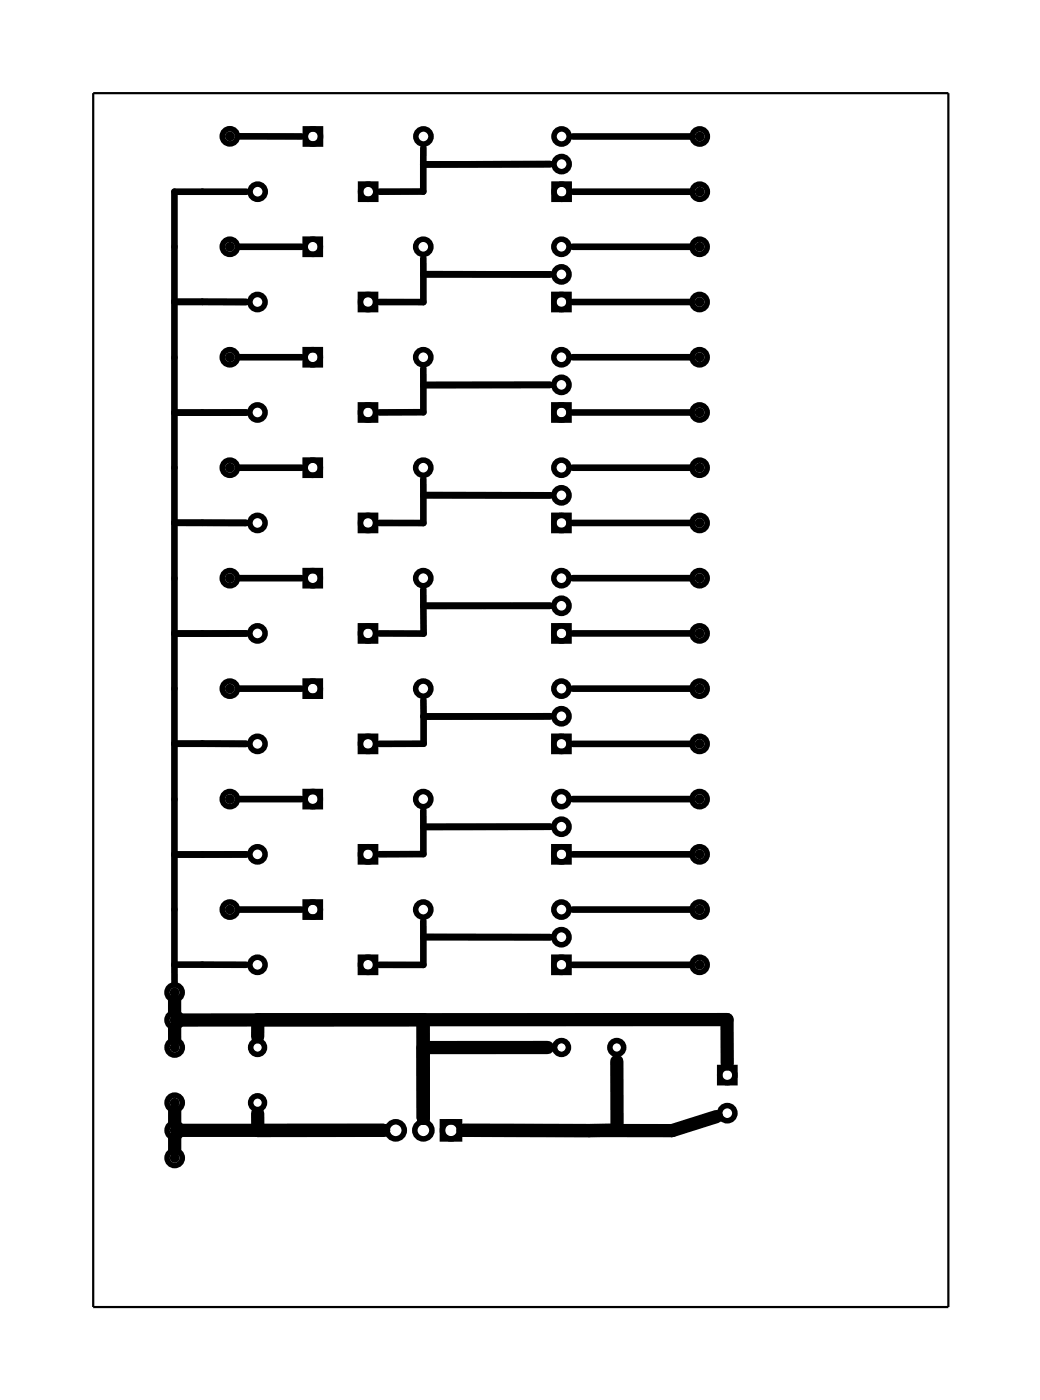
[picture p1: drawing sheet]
<svg xmlns="http://www.w3.org/2000/svg" width="96mm" height="129mm" viewBox="0 0 96 129" stroke-linecap="round" stroke-linejoin="round" font-family="sans-serif">
<path d="M8.6 8.6h78.6v111.6h-78.6z" fill="none" stroke="#000" stroke-width=".2"/>
<g fill="none" stroke="#000" stroke-width=".51">
<path d="M28.1 11.9h1.4v1.4h-1.4zM33.1 16.9h1.4v1.4h-1.4zM50.9 16.9h1.4v1.4h-1.4zM28.1 32.2h1.3v1.4h-1.3zM28.1 22h1.3v1.4h-1.3zM33.1 37.2h1.4v1.4h-1.4zM33.1 27.1h1.4v1.4h-1.4zM50.9 27.1h1.4v1.4h-1.4zM50.9 37.2h1.4v1.4h-1.4zM28.1 52.5h1.3v1.4h-1.3zM28.1 42.3h1.3v1.4h-1.3zM33.1 57.6h1.4v1.4h-1.4z"/>
<path d="M33.1 47.4h1.4v1.4h-1.4zM50.9 57.6h1.4v1.4h-1.4zM50.9 47.4h1.4v1.4h-1.4zM28.1 72.8h1.3v1.4h-1.3zM28.1 62.6h1.3v1.4h-1.3zM33.1 77.9h1.4v1.4h-1.4zM33.1 67.7h1.4v1.4h-1.4zM50.9 67.7h1.4v1.4h-1.4zM50.9 77.9h1.4v1.4h-1.4zM28.1 83h1.3v1.4h-1.3zM33.1 88h1.4v1.4h-1.4zM50.9 88h1.4v1.4h-1.4z"/>
<path d="M66.2 98.2h1.4v1.4h-1.4zM40.7 103.2h1.5v1.5h-1.5z"/>
<circle cx="21.1" cy="12.5" r=".7"/>
<circle cx="23.7" cy="17.6" r=".7"/>
<circle cx="28.8" cy="12.6" r=".7"/>
<circle cx="33.8" cy="17.6" r=".7"/>
<circle cx="38.9" cy="12.6" r=".7"/>
<circle cx="51.6" cy="12.6" r=".7"/>
<circle cx="51.6" cy="15.1" r=".7"/>
<circle cx="51.6" cy="17.6" r=".7"/>
<circle cx="64.3" cy="17.6" r=".7"/>
<circle cx="64.3" cy="12.6" r=".7"/>
<circle cx="21.1" cy="32.9" r=".7"/>
<circle cx="21.1" cy="22.7" r=".7"/>
<circle cx="23.7" cy="37.9" r=".7"/>
<circle cx="23.7" cy="27.8" r=".7"/>
<circle cx="28.7" cy="32.9" r=".7"/>
<circle cx="28.7" cy="22.7" r=".7"/>
<circle cx="33.8" cy="27.8" r=".7"/>
<circle cx="33.8" cy="37.9" r=".7"/>
<circle cx="38.9" cy="32.9" r=".7"/>
<circle cx="38.9" cy="22.7" r=".7"/>
<circle cx="51.6" cy="22.7" r=".7"/>
<circle cx="51.6" cy="32.9" r=".7"/>
<circle cx="51.6" cy="37.9" r=".7"/>
<circle cx="51.6" cy="25.2" r=".7"/>
<circle cx="51.6" cy="27.8" r=".7"/>
<circle cx="51.6" cy="35.4" r=".7"/>
<circle cx="64.3" cy="37.9" r=".7"/>
<circle cx="64.3" cy="22.7" r=".7"/>
<circle cx="64.3" cy="32.9" r=".7"/>
<circle cx="64.3" cy="27.8" r=".7"/>
<circle cx="21.1" cy="53.2" r=".7"/>
<circle cx="21.1" cy="43" r=".7"/>
<circle cx="23.7" cy="48.1" r=".7"/>
<circle cx="23.7" cy="58.3" r=".7"/>
<circle cx="28.7" cy="53.2" r=".7"/>
<circle cx="28.7" cy="43" r=".7"/>
<circle cx="33.8" cy="48.1" r=".7"/>
<circle cx="33.8" cy="58.3" r=".7"/>
<circle cx="38.9" cy="53.2" r=".7"/>
<circle cx="38.9" cy="43" r=".7"/>
<circle cx="51.6" cy="43" r=".7"/>
<circle cx="51.6" cy="53.2" r=".7"/>
<circle cx="51.6" cy="45.6" r=".7"/>
<circle cx="51.6" cy="55.7" r=".7"/>
<circle cx="51.6" cy="58.3" r=".7"/>
<circle cx="51.6" cy="48.1" r=".7"/>
<circle cx="64.3" cy="53.2" r=".7"/>
<circle cx="64.3" cy="43" r=".7"/>
<circle cx="64.3" cy="58.3" r=".7"/>
<circle cx="64.3" cy="48.1" r=".7"/>
<circle cx="21.1" cy="73.5" r=".7"/>
<circle cx="21.1" cy="63.3" r=".7"/>
<circle cx="23.7" cy="78.6" r=".7"/>
<circle cx="23.7" cy="68.4" r=".7"/>
<circle cx="28.7" cy="63.3" r=".7"/>
<circle cx="28.7" cy="73.5" r=".7"/>
<circle cx="33.8" cy="68.4" r=".7"/>
<circle cx="33.8" cy="78.6" r=".7"/>
<circle cx="38.9" cy="63.3" r=".7"/>
<circle cx="38.9" cy="73.5" r=".7"/>
<circle cx="51.6" cy="63.3" r=".7"/>
<circle cx="51.6" cy="73.5" r=".7"/>
<circle cx="51.6" cy="65.9" r=".7"/>
<circle cx="51.6" cy="78.6" r=".7"/>
<circle cx="51.6" cy="68.4" r=".7"/>
<circle cx="51.6" cy="76" r=".7"/>
<circle cx="64.3" cy="63.3" r=".7"/>
<circle cx="64.3" cy="73.5" r=".7"/>
<circle cx="64.3" cy="68.4" r=".7"/>
<circle cx="64.3" cy="78.6" r=".7"/>
<circle cx="16" cy="93.8" r=".7"/>
<circle cx="16" cy="91.3" r=".7"/>
<circle cx="16.1" cy="96.3" r=".7"/>
<circle cx="21.1" cy="83.7" r=".7"/>
<circle cx="23.7" cy="88.7" r=".7"/>
<circle cx="23.7" cy="96.3" r=".64"/>
<circle cx="28.7" cy="83.7" r=".7"/>
<circle cx="33.8" cy="88.7" r=".7"/>
<circle cx="38.9" cy="83.7" r=".7"/>
<circle cx="51.6" cy="83.7" r=".7"/>
<circle cx="51.6" cy="86.2" r=".7"/>
<circle cx="51.6" cy="88.7" r=".7"/>
<circle cx="51.6" cy="96.3" r=".64"/>
<circle cx="56.7" cy="96.3" r=".64"/>
<circle cx="64.3" cy="83.7" r=".7"/>
<circle cx="64.3" cy="88.7" r=".7"/>
<circle cx="66.9" cy="98.9" r=".7"/>
<circle cx="16.1" cy="101.4" r=".7"/>
<circle cx="16.1" cy="104" r=".7"/>
<circle cx="16.1" cy="106.5" r=".7"/>
<circle cx="23.7" cy="101.4" r=".64"/>
<circle cx="36.4" cy="104" r=".79"/>
<circle cx="38.9" cy="104" r=".79"/>
<circle cx="41.5" cy="104" r=".79"/>
<circle cx="66.9" cy="102.4" r=".7"/>
</g>
<g fill="#000">
<circle cx="21.1" cy="12.5" r=".44"/>
<circle cx="64.3" cy="12.6" r=".44"/>
<circle cx="64.3" cy="17.6" r=".44"/>
<circle cx="21.1" cy="22.7" r=".44"/>
<circle cx="21.1" cy="32.9" r=".44"/>
<circle cx="64.3" cy="27.8" r=".44"/>
<circle cx="64.3" cy="37.9" r=".44"/>
<circle cx="64.3" cy="22.7" r=".44"/>
<circle cx="64.3" cy="32.9" r=".44"/>
<circle cx="21.1" cy="53.2" r=".44"/>
<circle cx="21.1" cy="43" r=".44"/>
<circle cx="64.3" cy="53.2" r=".44"/>
<circle cx="64.3" cy="58.3" r=".44"/>
<circle cx="64.3" cy="43" r=".44"/>
<circle cx="64.3" cy="48.1" r=".44"/>
<circle cx="21.1" cy="63.3" r=".44"/>
<circle cx="21.1" cy="73.5" r=".44"/>
<circle cx="64.3" cy="63.3" r=".44"/>
<circle cx="64.3" cy="68.4" r=".44"/>
<circle cx="64.3" cy="73.5" r=".44"/>
<circle cx="64.3" cy="78.6" r=".44"/>
<circle cx="16" cy="91.3" r=".44"/>
<circle cx="16" cy="93.8" r=".44"/>
<circle cx="16.1" cy="96.3" r=".44"/>
<circle cx="21.1" cy="83.7" r=".44"/>
<circle cx="64.3" cy="88.7" r=".44"/>
<circle cx="64.3" cy="83.7" r=".44"/>
<circle cx="16.1" cy="101.4" r=".44"/>
<circle cx="16.1" cy="104" r=".44"/>
<circle cx="16.1" cy="106.5" r=".44"/>
</g>
<g fill="none" stroke="#000" stroke-width=".61">
<path d="M21.9 12.5l5.8 .1M22.6 17.6h-6.6v71.1M38.9 15.1v2.5h-4M38.9 13.6v1.5M50.6 15.1h-11.7M52.7 12.6h10.9M52.7 17.6h10.9M16 27.8h6.6M21.9 22.7h5.8M21.9 32.9h5.8M22.6 37.9l-6.6 .1M38.9 33.9v1.5"/>
<path d="M38.9 23.7v1.5M38.9 25.2v2.6h-4M38.9 35.4v2.5h-4M38.9 25.2h11.7M50.6 35.4h-11.7M52.7 37.9h10.9M52.7 22.7h10.9M52.7 32.9h10.9M63.6 27.8h-10.9M16 48.1h6.6h-4M21.9 43h5.8M21.9 53.2h5.8"/>
<path d="M22.6 58.3h-6.6M38.9 54.2v1.5h11.7h-11.7v2.6h-4M38.9 44.1v1.4M38.9 45.5v2.6h-4M38.9 45.5l11.7 .1M52.7 58.3h10.9M52.7 48.1h10.9M52.7 43h10.9M52.7 53.2h10.9M16 68.4h6.6M21.9 63.3h5.8M21.9 73.5h5.8"/>
<path d="M22.6 78.6h-6.6M38.9 74.5v1.6M38.9 76.1v2.5h-4M38.9 64.4v1.5M38.9 65.9v2.5h-4M50.6 76l-11.7 .1M50.6 65.9h-11.7M52.7 63.3h10.9M52.7 68.4h10.9M52.7 73.5h10.9M63.6 78.6h-10.9M16 88.7h6.6"/>
<path d="M16 88.7v1.9M21.9 83.7h5.8M38.9 84.7v1.5M38.9 86.2v2.5h-4M38.9 86.2h11.7M52.7 83.7h10.9M63.6 88.7h-10.9"/>
</g>
<path d="M16 92v1.1M16.1 94.5v1.1M16.8 93.8h22.1v9M23.7 95.3v-1.5h43.1l.1 4M50.3 96.3l-11.4 .1M56.7 97.6v6.3l-14.1 .1h19.2l4.1-1.3M16.1 102.1v1.1M16.1 104.7v1.1M23.7 102.4v1.6h11.6h-18.5" fill="none" stroke="#000" stroke-width="1.2"/>
</svg>
